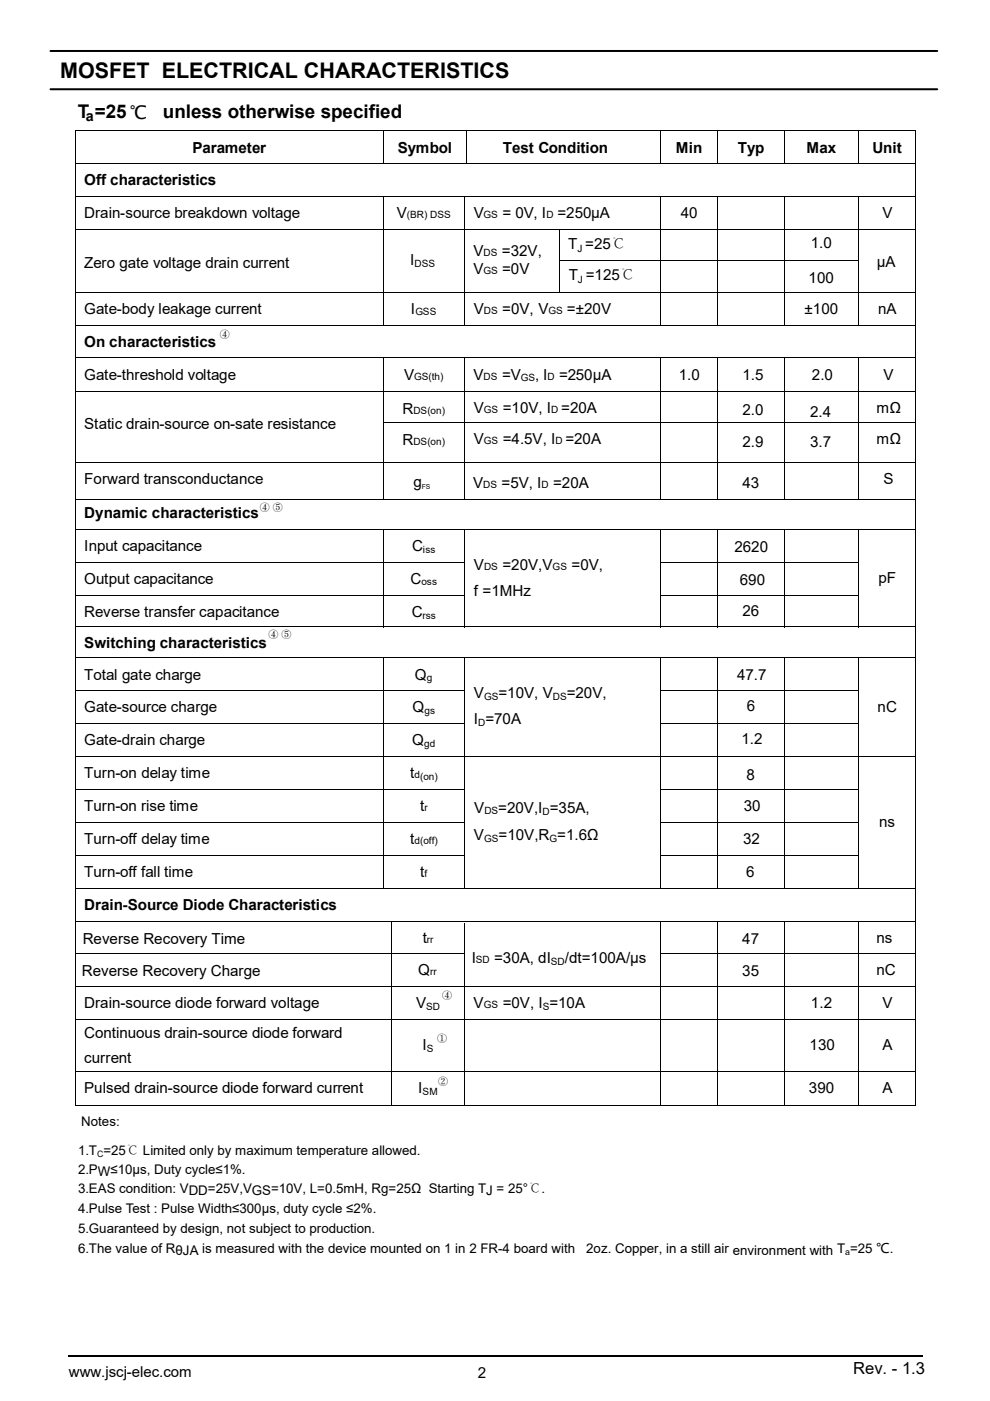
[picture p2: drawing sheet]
<svg xmlns="http://www.w3.org/2000/svg" width="210mm" height="297mm" viewBox="0 0 210 297" stroke-linecap="round" stroke-linejoin="round" font-family="sans-serif">
<defs><g id="words">
<text font-size="4.6" x="12.7" y="16.6">MOSFET ELECTRICAL CHARACTERISTICS</text>
<g font-size="4">
<text x="16.5" y="25">T =25 ℃</text>
<text x="34.5" y="25">unless otherwise specified</text>
</g>
<text font-size="3.5" x="180.9" y="291.3">Rev. - 1.3</text>
<g font-size="3.2">
<text x="40.8" y="32.4">Parameter</text>
<text x="84.3" y="32.4">Symbol</text>
<text x="106.6" y="32.4">Test Condition</text>
<text x="143.3" y="32.4">Min</text>
<text x="156.4" y="32.4">Typ</text>
<text x="171" y="32.4">Max</text>
<text x="185" y="32.4">Unit</text>
<text x="17.9" y="39.2">Off characteristics</text>
<text x="17.9" y="46.2">Drain-source breakdown voltage</text>
<text x="84.2" y="46.2">V</text>
<text x="100.4" y="46.2">V</text>
<text x="106.5" y="46.2">= 0V, I</text>
<text x="118.2" y="46.2">=250µA</text>
<text x="144.3" y="46.2">40</text>
<text x="187.1" y="46.2">V</text>
<text x="120.5" y="52.9">T =25℃</text>
<text x="171.9" y="52.5">1.0</text>
<text x="17.9" y="56.8">Zero gate voltage drain current</text>
<text x="87" y="56.2">I</text>
<text x="100.4" y="54.3">V</text>
<text x="100.4" y="58.2">V</text>
<text x="106.4" y="54.3">=32V,</text>
<text x="106.5" y="58.2">=0V</text>
<text x="120.6" y="59.4">T =125℃</text>
<text x="171.4" y="59.9">100</text>
<text x="185.9" y="56.7">µA</text>
<text x="17.9" y="66.5">Gate-body leakage current</text>
<text x="87.1" y="66.5">I</text>
<text x="100.4" y="66.5">V</text>
<text x="106.5" y="66.5">=0V, V</text>
<text x="120.2" y="66.5">=±20V</text>
<text x="170.6" y="66.5">±100</text>
<text x="186.2" y="66.5">nA</text>
<text x="17.9" y="73.6">On characteristics</text>
<text x="17.9" y="80.5">Gate-threshold voltage</text>
<text x="85.7" y="80.5">V</text>
<text x="100.4" y="80.5">V</text>
<text x="106.4" y="80.5">=V</text>
<text x="113.5" y="80.5">, I</text>
<text x="118.5" y="80.5">=250µA</text>
<text x="143.9" y="80.5">1.0</text>
<text x="157.4" y="80.5">1.5</text>
<text x="172.2" y="80.5">2.0</text>
<text x="187.3" y="80.5">V</text>
<text x="85.4" y="87.7">R</text>
<text x="100.4" y="87.5">V</text>
<text x="106.6" y="87.5">=10V, I =20A</text>
<text x="157.4" y="88.1">2.0</text>
<text x="171.7" y="88.3">2.4</text>
<text x="185.9" y="87.5">mΩ</text>
<text x="17.9" y="90.9">Static drain-source on-sate resistance</text>
<text x="85.4" y="94.4">R</text>
<text x="100.4" y="94.2">V</text>
<text x="106.6" y="94.2">=4.5V, I =20A</text>
<text x="157.4" y="94.8">2.9</text>
<text x="171.7" y="94.9">3.7</text>
<text x="185.9" y="94.2">mΩ</text>
<text x="17.9" y="102.7">Forward transconductance</text>
<text x="87.6" y="103.3">g</text>
<text x="100.3" y="103.4">V</text>
<text x="106.3" y="103.4">=5V, I</text>
<text x="117.3" y="103.4">=20A</text>
<text x="157.4" y="103.4">43</text>
<text x="187.3" y="102.7">S</text>
<text x="17.9" y="109.9">Dynamic characteristics</text>
<text x="17.9" y="116.8">Input capacitance</text>
<text x="87.4" y="116.8">C</text>
<text x="155.7" y="117">2620</text>
<text x="17.9" y="123.8">Output capacitance</text>
<text x="87.1" y="123.8">C</text>
<text x="100.5" y="120.9">V</text>
<text x="106.5" y="120.9">=20V,V</text>
<text x="121.2" y="120.9">=0V,</text>
<text x="156.9" y="124">690</text>
<text x="186.3" y="123.7">pF</text>
<text x="17.9" y="130.8">Reverse transfer capacitance</text>
<text x="87.3" y="130.8">C</text>
<text x="100.5" y="126.4">f =1MHz</text>
<text x="157.4" y="130.7">26</text>
<text x="17.9" y="137.3">Switching characteristics</text>
<text x="17.9" y="144.1">Total gate charge</text>
<text x="88" y="144.1">Q</text>
<text x="100.5" y="148">V</text>
<text x="105.7" y="148">=10V, V</text>
<text x="120.1" y="148">=20V,</text>
<text x="156.3" y="144.3">47.7</text>
<text x="17.9" y="151">Gate-source charge</text>
<text x="87.5" y="151">Q</text>
<text x="100.5" y="153.6">I =70A</text>
<text x="158.3" y="150.7">6</text>
<text x="186.1" y="150.9">nC</text>
<text x="17.9" y="158">Gate-drain charge</text>
<text x="87.4" y="158">Q</text>
<text x="157.2" y="157.7">1.2</text>
<text x="17.9" y="165">Turn-on delay time</text>
<text x="87" y="165">t</text>
<text x="158.3" y="165.4">8</text>
<text x="17.9" y="172">Turn-on rise time</text>
<text x="89.1" y="172">t</text>
<text x="100.6" y="172.3">V</text>
<text x="105.6" y="172.3">=20V,I =35A,</text>
<text x="157.7" y="172">30</text>
<text x="17.9" y="179">Turn-off delay time</text>
<text x="87" y="179">t</text>
<text x="100.5" y="178.2">V</text>
<text x="105.7" y="178.2">=10V,R =1.6Ω</text>
<text x="157.6" y="178.9">32</text>
<text x="186.4" y="175.3">ns</text>
<text x="17.9" y="186">Turn-off fall time</text>
<text x="89.1" y="186">t</text>
<text x="158.2" y="185.9">6</text>
<text x="17.9" y="193">Drain-Source Diode Characteristics</text>
<text x="17.5" y="200.2">Reverse Recovery Time</text>
<text x="89.6" y="200">t</text>
<text x="157.4" y="200.2">47</text>
<text x="185.8" y="200">ns</text>
<text x="17.3" y="206.9">Reverse Recovery Charge</text>
<text x="88.7" y="206.7">Q</text>
<text x="100" y="204.1">I</text>
<text x="104.7" y="204.1">=30A, dI</text>
<text x="119.8" y="204.1">/dt=100A/μs</text>
<text x="157.4" y="207">35</text>
<text x="185.8" y="206.7">nC</text>
<text x="17.9" y="213.7">Drain-source diode forward voltage</text>
<text x="88.2" y="213.7">V</text>
<text x="100.4" y="213.7">V</text>
<text x="106.6" y="213.7">=0V, I =10A</text>
<text x="171.9" y="213.7">1.2</text>
<text x="187.1" y="213.7">V</text>
<text x="17.9" y="220">Continuous drain-source diode forward</text>
<text x="17.9" y="225.5">current</text>
<text x="89.6" y="222.7">I</text>
<text x="171.7" y="222.7">130</text>
<text x="187.1" y="222.7">A</text>
<text x="17.9" y="231.8">Pulsed drain-source diode forward current</text>
<text x="88.7" y="231.8">I</text>
<text x="171.5" y="231.8">390</text>
<text x="187.1" y="231.8">A</text>
<text x="14.6" y="291.9">www.jscj-elec.com</text>
<text x="101.3" y="292.3">2</text>
</g>
<text font-size="3" x="18.2" y="25.7">a</text>
<g font-size="2.8">
<text x="17.2" y="238.8">Notes:</text>
<text x="16.5" y="244.8">1.T =25℃ Limited only by maximum temperature allowed.</text>
<text x="16.5" y="248.9">2.PW≤10μs, Duty cycle≤1%.</text>
<text x="16.5" y="253">3.EAS condition: VDD=25V,VGS=10V, L=0.5mH, Rg=25Ω Starting TJ = 25°℃.</text>
<text x="16.5" y="257.2">4.Pulse Test : Pulse Width≤300µs, duty cycle ≤2%.</text>
<text x="16.5" y="261.4">5.Guaranteed by design, not subject to production.</text>
<text x="16.5" y="265.7">6.The value of RθJA is measured with the device mounted on 1 in 2 FR-4 board with</text>
<text x="124.3" y="265.7">2oz. Copper, in a still air environment with T =25 ℃.</text>
</g>
<g font-size="2.1">
<text x="86.3" y="46.2">(BR) DSS</text>
<text x="102.5" y="46.2">GS</text>
<text x="115.8" y="46.2">D</text>
<text x="122.4" y="53.3">J</text>
<text x="87.9" y="56.6">DSS</text>
<text x="102.5" y="54.3">DS</text>
<text x="102.5" y="58.2">GS</text>
<text x="122.5" y="59.9">J</text>
<text x="46.6" y="71.7">④</text>
<text x="88.1" y="66.8">GSS</text>
<text x="102.6" y="66.5">DS</text>
<text x="116.3" y="66.5">GS</text>
<text x="87.8" y="80.5">GS(th)</text>
<text x="102.5" y="80.5">DS</text>
<text x="110.4" y="80.8">GS</text>
<text x="116.1" y="80.5">D</text>
<text x="87.6" y="87.7">DS(on)</text>
<text x="102.6" y="87.5">GS</text>
<text x="116.9" y="87.5">D</text>
<text x="87.6" y="94.4">DS(on)</text>
<text x="102.6" y="94.2">GS</text>
<text x="117.8" y="94.2">D</text>
<text x="102.4" y="103.4">DS</text>
<text x="114.8" y="103.4">D</text>
<text x="55.1" y="108.4">④</text>
<text x="57.8" y="108.4">⑤</text>
<text x="89.7" y="117.2">iss</text>
<text x="89.3" y="124.1">oss</text>
<text x="102.6" y="120.9">DS</text>
<text x="117.2" y="120.9">GS</text>
<text x="89.6" y="131.1">rss</text>
<text x="56.9" y="135.2">④</text>
<text x="59.7" y="135.3">⑤</text>
<text x="90.5" y="144.4">g</text>
<text x="102.6" y="148.4">GS</text>
<text x="117.2" y="148.4">DS</text>
<text x="90" y="151.4">gs</text>
<text x="101.4" y="153.9">D</text>
<text x="89.9" y="158.4">gd</text>
<text x="87.9" y="165">d(on)</text>
<text x="90" y="172">r</text>
<text x="102.7" y="172.7">DS</text>
<text x="115" y="172.8">D</text>
<text x="87.9" y="179">d(off)</text>
<text x="102.6" y="178.5">GS</text>
<text x="116.5" y="178.5">G</text>
<text x="90" y="186">f</text>
<text x="90.5" y="200">rr</text>
<text x="91.2" y="206.7">rr</text>
<text x="100.9" y="204.1">SD</text>
<text x="116.8" y="204.6">SD</text>
<text x="90.4" y="214.1">SD</text>
<text x="93.7" y="211.9">④</text>
<text x="102.6" y="213.7">GS</text>
<text x="115.1" y="214.1">S</text>
<text x="92.7" y="220.8">①</text>
<text x="90.5" y="223">S</text>
<text x="89.6" y="232.2">SM</text>
<text x="92.9" y="230">②</text>
</g>
<g font-size="1.9">
<text x="20.6" y="245.2">C</text>
<text x="179.2" y="266.2">a</text>
</g>
<text font-size="1.4" x="89.4" y="103.7">FS</text>
</g></defs>
<path d="M10.7 10.8h188M10.7 18.9h188" fill="none" stroke="#000" stroke-width=".42"/>
<path d="M14.5 287.5h181.2" fill="none" stroke="#000" stroke-width=".34"/>
<g fill="#000">
<path d="M15.8 27.5h.2v.2h-.2zM15.8 34.6h.2v.1h-.2zM81.1 27.5h.2v.2h-.2zM81.1 34.6h.2v.1h-.2zM98.9 27.5h.2v.2h-.2zM98.9 34.6h.2v.1h-.2zM140 27.5h.2v.2h-.2zM140 34.6h.2v.1h-.2zM152 27.5h.2v.2h-.2zM152 34.6h.2v.1h-.2zM166.3 27.5h.1v.2h-.1zM166.3 34.6h.1v.1h-.1z"/>
<path d="M182 27.5h.2v.2h-.2zM182 34.6h.2v.1h-.2zM194 27.5h.2v.2h-.2zM194 34.6h.2v.1h-.2zM15.8 41.5h.2v.2h-.2zM15.8 48.5h.2v.2h-.2zM15.8 55.2h.2v.2h-.2zM81.1 41.5h.2v.2h-.2zM81.1 48.5h.2v.2h-.2zM81.1 55.2h.2v.2h-.2zM98.4 41.5h.2v.2h-.2zM98.4 48.5h.2v.2h-.2z"/>
<path d="M98.4 55.2h.2v.2h-.2zM118.5 48.5h.2v.2h-.2zM118.5 55.2h.2v.2h-.2zM140 41.5h.2v.2h-.2zM140 48.5h.2v.2h-.2zM140 55.2h.2v.2h-.2zM152 41.5h.2v.2h-.2zM152 48.5h.2v.2h-.2zM152 55.2h.2v.2h-.2zM166.3 41.5h.1v.2h-.1zM166.3 48.5h.1v.2h-.1zM166.3 55.2h.1v.2h-.1z"/>
<path d="M182 41.5h.2v.2h-.2zM182 48.5h.2v.2h-.2zM182 55.2h.2v.2h-.2zM194 41.5h.2v.2h-.2zM194 48.5h.2v.2h-.2zM194 55.2h.2v.2h-.2zM15.8 61.8h.2v.2h-.2zM15.8 68.9h.2v.1h-.2zM15.8 75.8h.2v.2h-.2zM81.1 61.8h.2v.2h-.2zM81.1 68.9h.2v.1h-.2zM81.1 75.8h.2v.2h-.2z"/>
<path d="M98.4 61.8h.2v.2h-.2zM98.4 68.9h.2v.1h-.2zM98.4 75.8h.2v.2h-.2zM118.5 61.8h.2v.2h-.2zM140 61.8h.2v.2h-.2zM140 68.9h.2v.1h-.2zM140 75.8h.2v.2h-.2zM152 61.8h.2v.2h-.2zM152 68.9h.2v.1h-.2zM152 75.8h.2v.2h-.2zM166.3 61.8h.1v.2h-.1zM166.3 68.9h.1v.1h-.1z"/>
<path d="M166.3 75.8h.1v.2h-.1zM182 61.8h.2v.2h-.2zM182 68.9h.2v.1h-.2zM182 75.8h.2v.2h-.2zM194 61.8h.2v.2h-.2zM194 68.9h.2v.1h-.2zM194 75.8h.2v.2h-.2zM15.8 82.8h.2v.2h-.2zM15.8 82.7h.2v.2h-.2zM15.8 98h.2v.2h-.2zM81.1 89.5h.2v.2h-.2zM81.1 89.4h.2v.2h-.2z"/>
<path d="M81.1 82.8h.2v.2h-.2zM81.1 82.7h.2v.2h-.2zM81.1 98h.2v.2h-.2zM98.4 89.5h.2v.2h-.2zM98.4 89.4h.2v.2h-.2zM98.4 82.8h.2v.2h-.2zM98.4 82.7h.2v.2h-.2zM98.4 98h.2v.2h-.2zM140 89.5h.2v.2h-.2zM140 89.4h.2v.2h-.2zM140 82.8h.2v.2h-.2zM140 82.7h.2v.2h-.2z"/>
<path d="M140 98h.2v.2h-.2zM152 89.5h.2v.2h-.2zM152 89.4h.2v.2h-.2zM152 82.8h.2v.2h-.2zM152 82.7h.2v.2h-.2zM152 98h.2v.2h-.2zM166.3 89.5h.1v.2h-.1zM166.3 89.4h.1v.2h-.1zM166.3 82.8h.1v.2h-.1zM166.3 82.7h.1v.2h-.1zM166.3 98h.1v.2h-.1zM182 89.5h.2v.2h-.2z"/>
<path d="M182 89.4h.2v.2h-.2zM182 82.8h.2v.2h-.2zM182 82.7h.2v.2h-.2zM182 98h.2v.2h-.2zM194 89.5h.2v.2h-.2zM194 89.4h.2v.2h-.2zM194 82.8h.2v.2h-.2zM194 82.7h.2v.2h-.2zM194 98h.2v.2h-.2zM15.8 112.2h.2v.2h-.2zM15.8 119.1h.2v.2h-.2zM15.8 105.8h.2v.2h-.2z"/>
<path d="M81.1 112.2h.2v.2h-.2zM81.1 119.1h.2v.2h-.2zM81.1 105.8h.2v.2h-.2zM98.4 112.2h.2v.2h-.2zM98.4 119.1h.2v.2h-.2zM98.4 105.8h.2v.2h-.2zM140 112.2h.2v.2h-.2zM140 119.1h.2v.2h-.2zM140 105.8h.2v.2h-.2zM152 112.2h.2v.2h-.2zM152 119.1h.2v.2h-.2zM152 105.8h.2v.2h-.2z"/>
<path d="M166.3 112.2h.1v.2h-.1zM166.3 119.1h.1v.2h-.1zM166.3 105.8h.1v.2h-.1zM182 112.2h.2v.2h-.2zM182 119.1h.2v.2h-.2zM182 105.8h.2v.2h-.2zM194 112.2h.2v.2h-.2zM194 119.1h.2v.2h-.2zM194 105.8h.2v.2h-.2zM15.8 126.2h.2v.1h-.2zM15.8 139.4h.2v.2h-.2zM15.8 132.8h.2v.2h-.2z"/>
<path d="M81.1 126.2h.2v.1h-.2zM81.1 139.4h.2v.2h-.2zM81.1 132.8h.2v.2h-.2zM98.4 126.2h.2v.1h-.2zM98.4 139.4h.2v.2h-.2zM98.4 132.8h.2v.2h-.2zM140 126.2h.2v.1h-.2zM140 139.4h.2v.2h-.2zM140 132.8h.2v.2h-.2zM152 126.2h.2v.1h-.2zM152 139.4h.2v.2h-.2zM152 132.8h.2v.2h-.2z"/>
<path d="M166.3 126.2h.1v.1h-.1zM166.3 139.4h.1v.2h-.1zM166.3 132.8h.1v.2h-.1zM182 126.2h.2v.1h-.2zM182 139.4h.2v.2h-.2zM182 132.8h.2v.2h-.2zM194 126.2h.2v.1h-.2zM194 139.4h.2v.2h-.2zM194 132.8h.2v.2h-.2zM15.8 146.4h.2v.1h-.2zM15.8 153.4h.2v.2h-.2zM81.1 146.4h.2v.1h-.2z"/>
<path d="M81.1 153.4h.2v.2h-.2zM98.4 146.4h.2v.1h-.2zM98.4 153.4h.2v.2h-.2zM140 146.4h.2v.1h-.2zM140 153.4h.2v.2h-.2zM152 146.4h.2v.1h-.2zM152 153.4h.2v.2h-.2zM166.3 146.4h.1v.1h-.1zM166.3 153.4h.1v.2h-.1zM182 146.4h.2v.1h-.2zM182 153.4h.2v.2h-.2zM194 146.4h.2v.1h-.2z"/>
<path d="M194 153.4h.2v.2h-.2zM15.8 160.3h.2v.2h-.2zM15.8 167.4h.2v.1h-.2zM15.8 174.3h.2v.2h-.2zM81.1 160.3h.2v.2h-.2zM81.1 167.4h.2v.1h-.2zM81.1 174.3h.2v.2h-.2zM98.4 160.3h.2v.2h-.2zM98.4 167.4h.2v.1h-.2zM98.4 174.3h.2v.2h-.2zM140 160.3h.2v.2h-.2zM140 167.4h.2v.1h-.2z"/>
<path d="M140 174.3h.2v.2h-.2zM152 160.3h.2v.2h-.2zM152 167.4h.2v.1h-.2zM152 174.3h.2v.2h-.2zM166.3 160.3h.1v.2h-.1zM166.3 167.4h.1v.1h-.1zM166.3 174.3h.1v.2h-.1zM182 160.3h.2v.2h-.2zM182 167.4h.2v.1h-.2zM182 174.3h.2v.2h-.2zM194 160.3h.2v.2h-.2zM194 167.4h.2v.1h-.2z"/>
<path d="M194 174.3h.2v.2h-.2zM15.8 181.3h.2v.2h-.2zM15.8 188.3h.2v.1h-.2zM81.1 181.3h.2v.2h-.2zM81.1 188.3h.2v.1h-.2zM98.4 181.3h.2v.2h-.2zM98.4 188.3h.2v.1h-.2zM140 181.3h.2v.2h-.2zM140 188.3h.2v.1h-.2zM152 181.3h.2v.2h-.2zM152 188.3h.2v.1h-.2zM166.3 181.3h.1v.2h-.1z"/>
<path d="M166.3 188.3h.1v.1h-.1zM182 181.3h.2v.2h-.2zM182 188.3h.2v.1h-.2zM194 181.3h.2v.2h-.2zM194 188.3h.2v.1h-.2zM15.8 216h.2v.2h-.2zM15.8 209.1h.2v.1h-.2zM82.9 216h.2v.2h-.2zM82.9 209.1h.2v.1h-.2zM98.4 216h.2v.2h-.2zM98.4 209.1h.2v.1h-.2zM140 216h.2v.2h-.2z"/>
<path d="M140 209.1h.2v.1h-.2zM152 202.1h.2v.1h-.2zM152 201.9h.2v.2h-.2zM152 216h.2v.2h-.2zM152 209.1h.2v.1h-.2zM166.2 202.1h.2v.1h-.2zM166.2 201.9h.2v.2h-.2zM166.3 216h.1v.2h-.1zM166.3 209.1h.1v.1h-.1zM182 216h.2v.2h-.2zM182 209.1h.2v.1h-.2zM194 216h.2v.2h-.2z"/>
<path d="M194 209.1h.2v.1h-.2zM15.8 227.2h.2v.1h-.2zM15.8 234.2h.2v.2h-.2zM82.9 227.2h.2v.1h-.2zM82.9 234.2h.2v.2h-.2zM98.4 227.2h.2v.1h-.2zM98.4 234.2h.2v.2h-.2zM140 227.2h.2v.1h-.2zM140 234.2h.2v.2h-.2zM152 227.2h.2v.1h-.2zM152 234.2h.2v.2h-.2zM166.3 227.2h.1v.1h-.1z"/>
<path d="M166.3 234.2h.1v.2h-.1zM182 227.2h.2v.1h-.2zM182 234.2h.2v.2h-.2zM194 227.2h.2v.1h-.2zM194 234.2h.2v.2h-.2z"/>
</g>
<g fill="none" stroke="#000" stroke-width=".21">
<path d="M15.9 27.7v6.9M15.9 34.7v6.8M16 27.6h65.1M16 34.7h65.1M81.2 27.7v6.9M81.3 27.6h17.6M81.3 34.7h17.6M99 27.7v6.9M99.1 27.6h52.9M99.1 34.7h52.9M140.1 27.7v6.9M152.1 27.7v6.9"/>
<path d="M152.2 27.6h14.1M152.2 34.7h14.1M166.4 27.7v6.9M166.4 27.6h15.6M166.4 34.7h15.6M182.1 27.7v6.9M182.2 27.6h11.8M182.2 34.7h11.8M194.1 27.7v6.9M194.1 34.7v6.8M15.9 41.7v6.8M15.9 48.7v20.2"/>
<path d="M16 41.6h65.1M16 48.6h65.1M81.2 41.7v6.8M81.2 48.7v20.2M81.3 41.6h17.1M81.3 48.6h17.1M98.5 41.7v6.8M98.5 48.7v20.2M98.6 41.6h53.4M98.6 48.6h53.4M118.6 55.3h47.7M118.6 48.7v13.3"/>
<path d="M140.1 41.7v6.8M140.1 48.7v20.2M152.1 41.7v6.8M152.1 48.7v20.2M152.2 41.6h14.1M152.2 48.6h14.1M166.4 41.7v6.8M166.4 48.7v20.2M166.4 41.6h15.6M166.4 48.6h15.6M166.4 55.3h15.6M182.1 41.7v6.8"/>
<path d="M182.1 48.7v20.2M182.2 41.6h11.8M182.2 48.6h11.8M194.1 41.7v6.8M194.1 48.7v20.2M15.9 69v6.8M15.9 76v6.8M16 61.9h65.1M16 68.9h65.1M16 75.9h65.1M81.2 76v6.8M81.3 61.9h17.1"/>
<path d="M81.3 68.9h17.1M81.3 75.9h17.1M98.5 76v6.8M98.6 61.9h53.4M98.6 68.9h53.4M98.6 75.9h53.4M140.1 76v6.8M152.1 76v6.8M152.2 61.9h14.1M152.2 68.9h14.1M152.2 75.9h14.1M166.4 76v6.8"/>
<path d="M166.4 61.9h15.6M166.4 68.9h15.6M166.4 75.9h15.6M182.1 76v6.8M182.2 61.9h11.8M182.2 68.9h11.8M182.2 75.9h11.8M194.1 69v6.8M194.1 76v6.8M15.9 83v36.1M16 82.9h65.1M16 98.1h65.1"/>
<path d="M81.2 83.1v22.8M81.3 89.6h17.1M81.3 82.9h17.1M81.3 98.1h17.1M98.5 83.1v22.8M98.6 89.6h53.4M98.6 82.9h53.4M98.6 98.1h53.4M140.1 83.1v22.8M152.1 83.1v22.7M152.2 89.6h14.1M152.2 82.9h14.1"/>
<path d="M152.2 98.1h14.1M166.4 83.1v22.7M166.4 89.6h15.6M166.4 82.9h15.6M166.4 98.1h15.6M182.1 83.1v22.8M182.2 89.6h11.8M182.2 82.9h11.8M182.2 98.1h11.8M194.1 83.1v29.1M15.9 119.3v6.9M16 112.3h65.1"/>
<path d="M16 119.2h65.1M16 105.9h65.1M81.2 112.4v6.7M81.2 119.3v6.9M81.3 112.3h17.1M81.3 119.2h17.1M81.3 105.9h17.1M98.5 112.4v6.7M98.5 119.3v6.9M98.6 112.3h53.4M98.6 105.9h53.4M140.1 112.4v6.7"/>
<path d="M140.1 119.3v6.9M140.2 119.2h11.8M152.1 112.4v6.7M152.1 119.3v6.9M152.2 112.3h14.1M152.2 119.2h14.1M152.2 105.9h14.1M166.4 112.4v6.7M166.4 119.3v6.9M166.4 112.3h15.6M166.4 119.2h15.6M166.4 105.9h15.6"/>
<path d="M182.1 112.4v6.7M182.1 119.3v6.9M182.2 112.3h11.8M182.2 105.9h11.8M194.1 112.4v6.7M194.1 119.3v6.9M15.9 126.3v13.1M15.9 139.6v6.8M16 126.2h65.1M16 139.5h65.1M16 132.9h65.1M81.2 126.3v6.8"/>
<path d="M81.2 139.6v6.8M81.3 126.2h17.1M81.3 139.5h17.1M81.3 132.9h17.1M98.5 126.3v6.8M98.5 139.6v6.8M98.6 139.5h53.4M98.6 132.9h53.4M140.1 126.3v6.8M140.1 139.6v6.8M140.2 126.2h11.8M152.1 126.3v6.8"/>
<path d="M152.1 139.6v6.8M152.2 126.2h14.1M152.2 139.5h14.1M152.2 132.9h14.1M166.4 126.3v6.8M166.4 139.6v6.8M166.4 126.2h15.6M166.4 139.5h15.6M166.4 132.9h15.6M182.1 126.3v6.8M182.1 139.6v6.8M182.2 139.5h11.8"/>
<path d="M182.2 132.9h11.8M194.1 126.3v13.1M194.1 139.6v6.8M15.9 146.5v6.9M15.9 153.6v6.7M16 146.4h65.1M16 153.5h65.1M81.2 146.5v6.9M81.2 153.6v6.7M81.3 146.4h17.1M81.3 153.5h17.1M98.5 146.5v6.9"/>
<path d="M98.5 153.6v6.7M140.1 146.5v6.9M140.1 153.6v6.7M140.2 146.4h11.8M140.2 153.5h11.8M152.1 146.5v6.9M152.1 153.6v6.7M152.2 146.4h14.1M152.2 153.5h14.1M166.4 146.5v6.9M166.4 153.6v6.7M166.4 146.4h15.6"/>
<path d="M166.4 153.5h15.6M182.1 146.5v6.9M182.1 153.6v6.7M194.1 146.5v6.9M194.1 153.6v6.7M15.9 160.5v6.9M15.9 167.5v6.8M15.9 174.5v6.8M16 160.4h65.1M16 167.4h65.1M16 174.4h65.1M81.2 160.5v6.9"/>
<path d="M81.2 167.5v6.8M81.2 174.5v6.8M81.3 160.4h17.1M81.3 167.4h17.1M81.3 174.4h17.1M98.5 160.5v6.9M98.5 167.5v6.8M98.5 174.5v6.8M98.6 160.4h53.4M140.1 160.5v6.9M140.1 167.5v6.8M140.1 174.5v6.8"/>
<path d="M140.2 167.4h11.8M140.2 174.4h11.8M152.1 160.5v6.9M152.1 167.5v6.8M152.1 174.5v6.8M152.2 160.4h14.1M152.2 167.4h14.1M152.2 174.4h14.1M166.4 160.5v6.9M166.4 167.5v6.8M166.4 174.5v6.8M166.4 160.4h15.6"/>
<path d="M166.4 167.4h15.6M166.4 174.4h15.6M182.1 160.5v6.9M182.1 167.5v6.8M182.1 174.5v6.8M182.2 160.4h11.8M194.1 160.5v6.9M194.1 167.5v6.8M194.1 174.5v6.8M15.9 181.5v6.8M15.9 188.4v38.8M16 195.4h178"/>
<path d="M16 181.4h65.1M16 188.4h65.1M81.2 181.5v6.8M81.3 181.4h17.1M81.3 188.4h17.1M83 195.6v31.6M98.5 181.5v6.8M98.5 195.6v31.6M98.6 188.4h53.4M140.1 181.5v6.8M140.1 195.5v31.7M140.2 181.4h11.8"/>
<path d="M152.1 181.5v6.8M152.1 195.5v31.7M152.2 181.4h14.1M152.2 188.4h14.1M166.4 181.5v6.8M166.4 195.5v31.7M166.4 181.4h15.6M166.4 188.4h15.6M182.1 181.5v6.8M182.1 195.5v31.7M182.2 188.4h11.8M194.1 181.5v6.8"/>
<path d="M194.1 188.4v38.8M16 216.1h66.9M16 209.1h66.9M16.1 202.1h82.4M83.1 216.1h15.3M83.1 209.1h15.3M98.6 216.1h53.4M98.6 209.1h53.4M140.2 202.1h11.8M152.2 202.1h14M152.2 216.1h14.1M152.2 209.1h14.1"/>
<path d="M166.4 202.1h15.6M166.4 216.1h15.6M166.4 209.1h15.6M182.2 202.1h11.8M182.2 216.1h11.8M182.2 209.1h11.8M15.9 227.3v6.9M16 227.3h66.9M16 234.3h66.9M83 227.3v6.9M83.1 227.3h15.3M83.1 234.3h15.3"/>
<path d="M98.5 227.3v6.9M98.6 227.3h53.4M98.6 234.3h53.4M140.1 227.3v6.9M152.1 227.3v6.9M152.2 227.3h14.1M152.2 234.3h14.1M166.4 227.3v6.9M166.4 227.3h15.6M166.4 234.3h15.6M182.1 227.3v6.9M182.2 227.3h11.8"/>
<path d="M182.2 234.3h11.8M194.1 227.3v6.9"/>
</g>
<use href="#words"/>
</svg>
